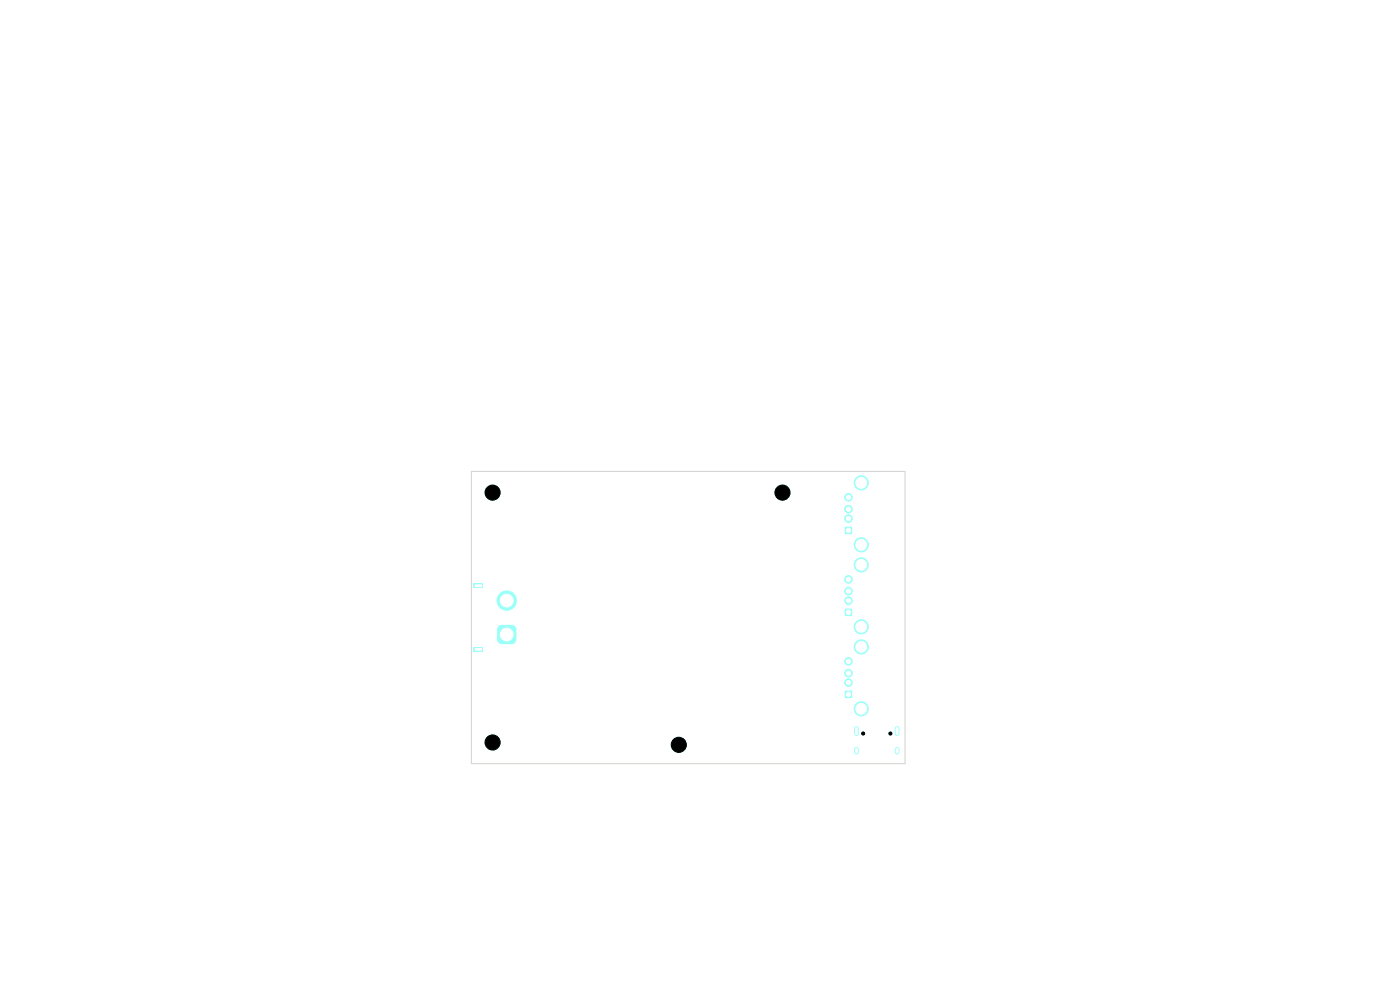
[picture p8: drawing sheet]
<svg xmlns="http://www.w3.org/2000/svg" width="297mm" height="210mm" viewBox="0 0 297 210" stroke-linecap="round" stroke-linejoin="round" font-family="sans-serif">
<g fill="#9afff8" stroke="#9afff8" stroke-width=".21">
<circle cx="144" cy="158" r="1.6"/>
<circle cx="104.5" cy="157.5" r="1.6"/>
</g>
<path d="M179.3 129.2h1.4v1.4h-1.4z" fill="#9afff8"/>
<g fill="#9afff8" stroke="#9afff8" stroke-width=".21">
<circle cx="180" cy="127.4" r=".8"/>
<circle cx="180" cy="125.4" r=".8"/>
<circle cx="180" cy="122.9" r=".8"/>
<circle cx="182.7" cy="133" r="1.5"/>
<circle cx="182.7" cy="119.8" r="1.5"/>
</g>
<path d="M179.3 111.8h1.4v1.4h-1.4z" fill="#9afff8"/>
<g fill="#9afff8" stroke="#9afff8" stroke-width=".21">
<circle cx="180" cy="110" r=".8"/>
<circle cx="180" cy="108" r=".8"/>
<circle cx="180" cy="105.5" r=".8"/>
<circle cx="182.7" cy="115.6" r="1.5"/>
<circle cx="182.7" cy="102.4" r="1.5"/>
</g>
<path d="M179.3 146.6h1.4v1.4h-1.4z" fill="#9afff8"/>
<g fill="#9afff8" stroke="#9afff8" stroke-width=".21">
<circle cx="180" cy="144.8" r=".8"/>
<circle cx="180" cy="142.8" r=".8"/>
<circle cx="180" cy="140.3" r=".8"/>
<circle cx="182.7" cy="150.4" r="1.5"/>
<circle cx="182.7" cy="137.2" r="1.5"/>
<circle cx="104.5" cy="104.5" r="1.6"/>
</g>
<g fill="#9afff8">
<path d="M100.5 137.3h2v.9h-2z"/>
<path d="M100.5 123.8h2v.9h-2z"/>
<path d="M105.8 132.9l.5-.3h2.2a1.03 1.03 0 0 1 1 1v2a1.03 1.03 0 0 1-1 1.1h-2a1.03 1.03 0 0 1-1.1-1.1l.1-2.2z"/>
</g>
<g fill="#9afff8" stroke="#9afff8" stroke-width=".21">
<circle cx="107.5" cy="127.4" r="2.05"/>
<circle cx="166" cy="104.5" r="1.6"/>
<circle cx="183.1" cy="155.6" r=".33"/>
<circle cx="188.9" cy="155.6" r=".32"/>
</g>
<path d="M181.7 154.5v1.1M181.7 159v.6M190.3 154.5v1.1M190.3 159v.6" fill="none" stroke="#9afff8" stroke-width="1"/>
<path d="M100 100h92v62h-92z" fill="none" stroke="#d0d2cd" stroke-width=".21"/>
<g fill="#000" stroke="#000" stroke-width=".21">
<circle cx="104.5" cy="104.5" r="1.6"/>
<circle cx="166" cy="104.5" r="1.6"/>
<circle cx="104.5" cy="157.5" r="1.6"/>
<circle cx="144" cy="158" r="1.6"/>
<circle cx="183.1" cy="155.6" r=".33"/>
<circle cx="188.9" cy="155.6" r=".32"/>
</g>
<g fill="#fff" stroke="#fff" stroke-width=".21">
<circle cx="180" cy="129.9" r=".46"/>
<circle cx="180" cy="127.4" r=".46"/>
<circle cx="180" cy="125.4" r=".46"/>
<circle cx="180" cy="122.9" r=".46"/>
<circle cx="182.7" cy="133" r="1.15"/>
<circle cx="182.7" cy="119.8" r="1.15"/>
<circle cx="180" cy="112.5" r=".46"/>
<circle cx="180" cy="110" r=".46"/>
<circle cx="180" cy="108" r=".46"/>
<circle cx="180" cy="105.5" r=".46"/>
<circle cx="182.7" cy="115.6" r="1.15"/>
<circle cx="182.7" cy="102.4" r="1.15"/>
<circle cx="180" cy="147.3" r=".46"/>
<circle cx="180" cy="144.8" r=".46"/>
<circle cx="180" cy="142.8" r=".46"/>
<circle cx="180" cy="140.3" r=".46"/>
<circle cx="182.7" cy="150.4" r="1.15"/>
<circle cx="182.7" cy="137.2" r="1.15"/>
<circle cx="107.5" cy="134.6" r="1.35"/>
<circle cx="107.5" cy="127.4" r="1.35"/>
</g>
<path d="M100.9 137.8h1.1M100.9 124.3h1.1M181.7 154.5v1.1M181.7 159v.6M190.3 154.5v1.1M190.3 159v.6" fill="none" stroke="#fff" stroke-width=".6"/>
</svg>
